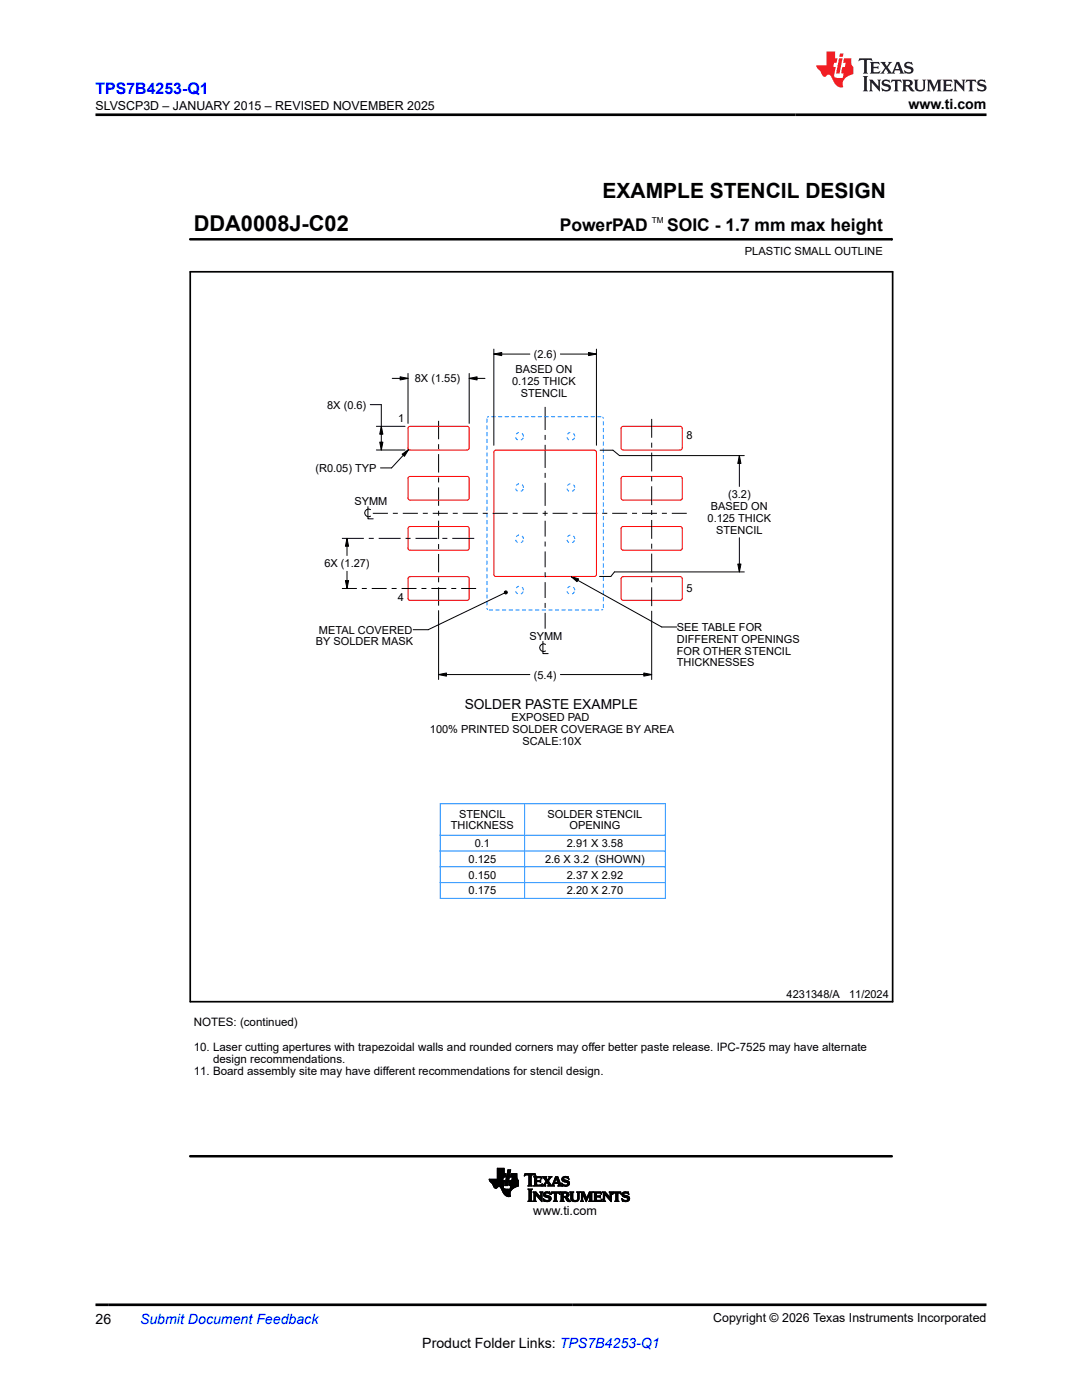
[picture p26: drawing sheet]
<svg xmlns="http://www.w3.org/2000/svg" width="216mm" height="279mm" viewBox="0 0 216 279" stroke-linecap="round" stroke-linejoin="round" font-family="sans-serif">
<defs><g id="words">
<text font-size="4.4" x="38.7" y="46.2">DDA0008J-C02</text>
<text font-size="4.2" x="120.2" y="39.5">EXAMPLE STENCIL DESIGN</text>
<g font-size="3.5">
<text x="111.7" y="46.2">PowerPAD</text>
<text x="133.1" y="46.2">SOIC - 1.7 mm max height</text>
</g>
<text font-size="3.2" fill="#00f" x="19" y="18.7">TPS7B4253-Q1</text>
<g font-size="2.8">
<text x="181.3" y="21.8">www.ti.com</text>
<text x="19" y="264.2">26</text>
<text x="84.3" y="269">Product Folder Links: TPS7B4253-Q1</text>
</g>
<text font-size="2.8" fill="#00f" x="27.9" y="264.2">Submit Document Feedback</text>
<text font-size="2.7" x="92.7" y="141.5">SOLDER PASTE EXAMPLE</text>
<g font-size="2.5">
<text x="19" y="21.9">SLVSCP3D – JANUARY 2015 – REVISED NOVEMBER 2025</text>
<text x="106.4" y="242.5">www.ti.com</text>
<text x="142.3" y="263.9">Copyright © 2026 Texas Instruments Incorporated</text>
</g>
<g font-size="2.3">
<text x="38.7" y="209.7">10. Laser cutting apertures with trapezoidal walls and rounded corners may offer better paste release. IPC-7525 may have alternate</text>
<text x="38.7" y="204.7">NOTES: (continued)</text>
<text x="38.7" y="214.6">11. Board assembly site may have different recommendations for stencil design.</text>
<text x="42.5" y="212.2">design recommendations.</text>
</g>
<g font-size="2.2">
<text x="148.6" y="50.9">PLASTIC SMALL OUTLINE</text>
<text x="106.5" y="71.4">(2.6)</text>
<text x="82.8" y="76.3">8X (1.55)</text>
<text x="102.2" y="76.8">0.125 THICK</text>
<text x="102.9" y="74.5">BASED ON</text>
<text x="65.3" y="81.5">8X (0.6)</text>
<text x="103.9" y="79.2">STENCIL</text>
<text x="79.4" y="84.3">1</text>
<text x="137" y="87.7">8</text>
<text x="62.9" y="94.2">(R0.05) TYP</text>
<text x="70.7" y="100.8">SYMM</text>
<text x="141.9" y="101.8">BASED ON</text>
<text x="145.3" y="99.4">(3.2)</text>
<text x="141.2" y="104.2">0.125 THICK</text>
<text x="142.9" y="106.5">STENCIL</text>
<text x="64.7" y="113.2">6X (1.27)</text>
<text x="79.4" y="119.9">4</text>
<text x="137" y="118.2">5</text>
<text x="135" y="125.9">SEE TABLE FOR</text>
<text x="63" y="128.8">BY SOLDER MASK</text>
<text x="63.6" y="126.5">METAL COVERED</text>
<text x="105.6" y="127.7">SYMM</text>
<text x="135" y="128.3">DIFFERENT OPENINGS</text>
<text x="135" y="130.6">FOR OTHER STENCIL</text>
<text x="106.5" y="135.4">(5.4)</text>
<text x="135" y="133">THICKNESSES</text>
<text x="102" y="143.9">EXPOSED PAD</text>
<text x="85.8" y="146.3">100% PRINTED SOLDER COVERAGE BY AREA</text>
<text x="104.3" y="148.7">SCALE:10X</text>
<text x="90" y="165.5">THICKNESS</text>
<text x="91.6" y="163.2">STENCIL</text>
<text x="109.3" y="163.2">SOLDER STENCIL</text>
<text x="113.7" y="165.5">OPENING</text>
<text x="93.5" y="172.2">0.125</text>
<text x="94.7" y="169.1">0.1</text>
<text x="108.8" y="172.2">2.6 X 3.2 (SHOWN)</text>
<text x="113.1" y="169.1">2.91 X 3.58</text>
<text x="93.5" y="178.5">0.175</text>
<text x="93.5" y="175.4">0.150</text>
<text x="113.1" y="178.5">2.20 X 2.70</text>
<text x="113.1" y="175.4">2.37 X 2.92</text>
<text x="157" y="199.1">4231348/A</text>
<text x="169.4" y="199.1">11/2024</text>
</g>
<text font-size="1.6" x="130" y="44.5">TM</text>
</g></defs>
<g fill="none" stroke="#000" stroke-width=".2">
<path d="M37.9 47.8h140.1M178 47.6v.4M78.3 75.5h3.1M79.8 75.2l1.6 .3-1.6 .3zM81.4 74.5v10M93.6 75.5l1.6-.3v.6zM93.6 74.5v10M93.6 75.5h3.2M98.5 70.7l1.6-.4v.7zM98.5 69.7v19.2M98.5 70.7h7.2M111.8 70.7h7.2"/>
<path d="M117.4 70.3l1.6 .4-1.6 .3zM119 69.7v19.2M73.9 80.8h2.2v9M75.1 89.8h5.7M75.1 85.1h5.7M75.8 88.2h.6l-.3 1.6zM76.1 85.1l.3 1.6h-.6zM80.2 90.6l1.3-.9-.8 1.4zM81.5 89.7l-3.4 3.7h-2.2M87.5 84v3.7M87.5 88.7v.9M87.5 90.6v3.7"/>
<path d="M87.5 95.3v1M87.5 97.3v3.6M108.8 81.2v4.6M108.8 86.8v1M108.8 88.8v4.6M108.8 94.4v1M108.8 96.4v4.6M119.7 89.8h2.6l1.3 1.1h24.9M130 83.6v3.8M130 88.3v1M130 90.3v3.8M130 95.1v1"/>
<path d="M130 97v3.8M147.5 90.9l.3 1.6h-.6zM147.5 90.9v6.2M68.2 107.4h4.4M68.2 117.4h3M68.9 115.9h.7l-.4 1.5zM69.2 107.4l.4 1.6h-.7zM69.2 107.4v3.5M69.2 114v3.4M72.2 117.4h1M73.4 101.1v2.4h1.1M73.6 107.4h1"/>
<path d="M73.9 101.7a.77 .77 0 0 0-1.1 .7 .77 .77 0 0 0 1.1 .6M74.2 117.4h3M74.4 102.4h3M75.6 107.4h4.3M78.1 117.4h1M78.4 102.4h1M80.1 117.4h3M80.4 102.4h3M80.9 107.4h1M82.9 107.4h4.4M84.1 117.4h1M84.4 102.4h1"/>
<path d="M86.1 117.4h3M86.3 102.4h3.1M87.5 101.9v1M87.5 103.9v3.7M87.5 108.6v1M87.5 110.6v3.6M87.5 115.2v1M87.5 117.2v3.7M88.3 107.4h1M90 117.4h1M90.3 107.4h4.3M90.3 102.4h1"/>
<path d="M92 117.4h3M92.3 102.4h3M96.3 102.4h1M98.3 102.4h3M100.6 118.4l-15.2 7.3h-3M100.6 118.1l.3-.2 .2 .1 .1 .2-.1 .3h-.2l-.3-.1zM102.3 102.4h1M104.3 102.4h3M108.3 102.4h1M108.8 101.9v1M108.8 103.9v3.2M108.8 108.1v1"/>
<path d="M108.8 110.1v3.1M108.8 114.2v1M108.8 116.2v3.1M110.3 102.4h2.9M113.9 115l1.5 .5-.3 .6zM113.9 115l18.1 10.1h3M114.2 102.4h1M116.2 102.4h3M120.2 102.4h1M122.2 102.4h2.9M126.1 102.4h1M128.1 102.4h3"/>
<path d="M130 101.8v1M130 103.8v3.7M130 108.5v1M130 110.5v3.7M130 115.2v1M130 117.2v3.8M132.1 102.4h1M134.1 102.4h2.9M147.2 112.6h.6l-.3 1.5zM147.5 107.3v6.8M148.5 114.1h-25.9l-.7 .9h-2.3M87.5 134.6l1.6-.3v.6z"/>
<path d="M87.5 121.9v13.7M87.5 134.6h18.2M108.3 128v2.4h1.1M108.8 120.3v1M108.8 122.3v3.2M108.9 128.6a.77 .77 0 0 0-1.2 .7 .77 .77 0 0 0 1.2 .6M111.8 134.6h18.2M128.5 134.3l1.5 .3-1.5 .3zM130 122v13.6M97.6 235.4h2.7M97.6 235.5h2.7M97.7 235.6h2.6"/>
<path d="M97.7 235.6h3l-.3 1.2M97.7 235.7h3M97.8 235.8h2.9M97.8 235.8h2.8M97.9 235.9h2.7M98 236h2.6M98.1 236.1h2.5M98.2 236.2h2.4M98.3 236.3h2.3M98.3 236.3h2.2M98.3 236.4h2.2M98.3 236.4l.3 .6 .3 .2"/>
<path d="M98.4 236.4h2.1M98.4 236.5h2.1M98.4 236.6h2.1M98.5 236.7h2M98.5 236.8h2M98.5 236.8h.9M98.6 236.9h.7M98.6 237h.6M98.7 237.1h.4M98.8 237.1h.3M98.9 237.2l.5-.4h.3l.7 1.2M99.2 235.3h1.1"/>
<path d="M99.2 235.3h1.2M99.2 235.2h1.2M99.2 235.1h1.2M99.2 235h1.2M99.2 234.2h1.8l-.2 .7h-1.6M99.2 234.9h1.6M99.2 234.8h1.6M99.2 234.8h1.7M99.2 234.7h1.7M99.2 234.6h1.7M99.2 234.5h1.7M99.2 234.4h1.7"/>
<path d="M99.2 234.3h1.7M99.2 234.3h1.8M99.2 234.1h1.4M99.2 234h1.4M99.2 233.9h1.4M99.2 233.8h1.4M99.2 233.7h1.4M99.2 233.6h1.4M99.2 233.5h1.4M99.2 233.4h1.4M99.2 233.3h1.4M99.2 233.2h1.4"/>
<path d="M99.7 236.8h.7M99.8 236.9h.6M99.9 236.9h.5M99.9 237h.5M99.9 237.1h.5M100 237.1h.5M100 237.2h.5M100 237.3h.6M100.1 237.3h.9M100.1 237.4h2.1M100.1 237.4h2M100.2 237.5h1.8"/>
<path d="M100.2 237.6h1.8M100.2 237.6h1.7M100.3 237.7h1.6M100.3 237.8h1.6M100.3 237.8h1.5M100.3 235.4l-2.7-.1 .1 .4 .6 .7M100.3 237.9h1.5M100.4 237.9h1.4M100.4 238h1.4M100.4 234.9l-.1 .7M100.4 238l.7 .7h.8h-.9M100.4 236.8l.1 .3 .2 .2h1.5"/>
<path d="M100.4 238.1h1.4M100.5 238.1h1.3M100.5 238.2h1.3M100.6 238.3h1.2M100.6 234.2v-1.1h-1.4v2.2M100.7 238.4h1.1M100.7 236.6h.6M100.8 236.5h.5M100.8 236.4h.5M100.8 238.5h1M100.8 236.3h.5M100.8 236.3h.6"/>
<path d="M100.8 236.2h.6M100.8 236.1h.6M100.9 236h.5M100.9 238.6h.9M100.9 235.9h.5M100.9 235.8h.5M100.9 235.8h.6M100.9 235.7h.6M100.9 235.6h.6M101 235.5h.5M101 235.4h.5M101 235.3h.5"/>
<path d="M101 235.3h.6M101 235.2h.6M101 235.1h.6M101.1 235h.5M101.1 234.9h.5M101.1 234.8h.5M101.1 234.8h.6M101.1 234.7h.6M101.1 234.6h.6M101.2 234.5h.5M101.2 234.4h.5M101.2 234.3h.5"/>
<path d="M101.2 234.2h.6l-.5 2.4h-.6zM101.3 233.9h.5M101.3 233.8h.5M101.3 233.7h.6M101.3 233.6h.6M101.3 233.5h.6M101.4 233.5h.5l-.1 .5h-.6zM101.5 238.8h.1M101.6 236.5h1.9M101.6 236.4h1.9M101.6 236.4v.2h.3M101.6 236.4h1.8"/>
<path d="M101.6 236.6h1.8M101.6 236.3h1.9M101.6 236.3v.1M101.6 236.3h1.8M101.6 236.2h1.8M101.6 236.1h1.9M101.6 236h1.8M101.7 235.9h1.7M101.7 235.9h1.8M101.7 235.8h1.8M101.7 235.7h1.7M101.8 238.2l.1 .5-.7 .1"/>
<path d="M101.8 237.3h.5M101.8 237.2h.6M101.8 237.1h.7M101.8 237.1h.8M101.8 237h.9M101.9 236.9h.9M101.9 234.9h1.2M101.9 236.9h1M101.9 234.8h1.2M101.9 236.8h1.2M101.9 236.8h1.4M101.9 234.7h1.2"/>
<path d="M101.9 236.7h1.5M101.9 234.6h1.2M101.9 236.6h1.5M101.9 236.6l-.1 .7M101.9 234.5h1.2M102 234.4h1.1M102 234.3h1.1M102.1 235.6h1.3M102.1 235.5h1.3M102.2 235.4h1.1M102.2 235.3h1M102.2 235.2h1"/>
<path d="M102.2 235.1h1M102.2 235.1h.9M102.2 235h.9M102.3 234.9l-.2 .7M102.4 237.2l-.5 .5-.1 .5M103.1 234.9h-1.2l.1-.7h1.1v.9l.4 .5v1.1M103.4 236.7l-1 .5M103.4 235.6h-1.7l-.1 .7M104.6 234.6h.1M104.6 234.5h.2M104.7 234.5h2.2M104.7 234.4h2.1"/>
<path d="M104.7 234.3h2.1M105.4 236.7h.8M105.4 239.7h.8M105.4 237.4h.8M105.5 239.7h.6M105.5 236.6h.5M105.5 234.5h.5M105.5 237.5h.5M105.5 236.5h.5M105.5 234.6l-.4-.1-.5 .2 .2-.5h2l.1 .5-.5-.2h-.4v.1M105.5 236.4l-.2 .3M105.5 236.4h.5"/>
<path d="M105.5 236.3h.5M105.5 236.2h.5M105.5 236.1h.5M105.5 236h.5M105.5 235.9h.5M105.5 235.8h.5M105.5 235.7h.5M105.5 235.6h.5M105.5 235.5h.5M105.5 235.4h.5M105.5 235.3h.5M105.5 235.2h.5"/>
<path d="M105.5 235.1h.5M105.5 235h.5M105.5 234.9h.5M105.5 234.8h.5M105.5 234.7h.5M105.5 234.6h.5M105.5 234.6v1.8M105.6 239.6h.4M105.6 237.5h.4M105.6 239.5l-.2 .3h.8l-.2-.3h-.4v-2l-.2-.2h.8l-.2 .2v2M105.6 239.4h.4M105.6 239.3h.4"/>
<path d="M105.6 239.2h.4M105.6 239.1h.4M105.6 239h.4M105.6 238.9h.4M105.6 238.8h.4M105.6 238.7h.4M105.6 238.6h.4M105.6 238.5h.4M105.6 238.4h.4M105.6 238.3h.4M105.6 238.2h.4M105.6 238.1h.4"/>
<path d="M105.6 238h.4M105.6 237.9h.4M105.6 237.8h.4M105.6 237.7h.4M105.6 237.6h.4M106 236.4l.2 .3M106 234.6v1.8M106.4 239.7h.6M106.4 237.9h.5M106.5 238h.5M106.5 236.7h1.6M106.5 239.7h.4"/>
<path d="M106.5 238.1h.6M106.5 239.6h.3M106.6 234.9h1.4M106.6 239.4h.2M106.6 239.3h.2M106.6 239.2h.2M106.6 239.1h.2M106.6 239h.2M106.6 238.9h.2M106.6 238.8h.2M106.6 238.7h.2M106.6 238.6h.2"/>
<path d="M106.6 238.5h.2M106.6 238.4h.2M106.6 238.3h.7M106.6 238.2h.7M106.6 238.2h.6M106.6 236.6h1.5M106.7 235h1.3M106.7 236.5h.4M106.7 235.1h.4M106.7 236.4l-.2 .3M106.7 235.6h1l.2-.2v.6l-.2-.2-1 .1M106.7 236.4h.4"/>
<path d="M106.7 236.3h.4M106.7 236.2h.4M106.7 236.1h.4M106.7 236h.4M106.7 235.8h1.2M106.7 235.7h1.2M106.7 235.5h.4M106.7 235.4h.4M106.7 235.3h.4M106.7 235.2h.4M106.7 234.5h.2M106.8 239.5v-1.1l1.4 1.4v-1.7l.1-.2h-.6l.2 .2v.9l-1-1.1h-.5l.2 .2v1.5l-.2 .2h.6l-.2-.3h-.2"/>
<path d="M106.8 234.6h.1M106.9 238.4h.5M106.9 238.5h.6M107 238.6h.6M107.1 235.2l.6-.2 .4 .3M107.1 235.8v.7h.8l.3-.3-.2 .5h-1.5M107.1 235.2v.4M107.1 238.7h.5M107.2 238.8h.5M107.3 238.9h.5M107.3 238.9h.9M107.4 239h.8"/>
<path d="M107.5 239.1h.7M107.6 239.2h.6M107.6 239.3h.6M107.7 235.6h.2M107.7 239.4h.5M107.7 237.9h.6M107.7 235.9h.2M107.8 236.5h.3M107.8 239.5h.4M107.8 235.5h.1M107.8 236h.1M107.8 235.1h.3"/>
<path d="M107.8 238h.4M107.9 239.6h.3M107.9 238.1h.3M107.9 238.2h.3M107.9 238.9h.3M107.9 238.8h.3M107.9 238.7h.3M107.9 238.6h.3M107.9 238.5h.3M107.9 238.4h.3M107.9 238.3h.3M108 239.7h.2"/>
<path d="M108 235.2h.1M108 236.4h.2M108.1 235.2h.1M108.1 235.3l-.1-.5h-1.5l.2 .2v1.4M108.1 236.3h.1M108.2 236.7h.7M108.3 234.9h.7M108.4 236.6h.3M108.4 235h.6M108.4 239.3h.2M108.4 239.4h.3M108.4 238.4l.2 .4 .9 .3 .1 .2"/>
<path d="M108.4 238.4h.4M108.4 238.3h.4M108.4 238.5h.5M108.5 239.5h.3M108.5 238.2h.3M108.5 236.5h.3M108.5 238.6h.8M108.5 235.1h.5M108.5 239.6h.6M108.5 238.2h.4M108.5 239.7h1.3M108.5 238.7h1.1"/>
<path d="M108.5 236.4h.3l.1 .3M108.5 239.7h.1M108.5 235.2h.5M108.6 238.1h1.2M108.6 236.3h.3M108.6 238.8h1.2M108.6 235.2h.5M108.7 238h1M108.7 236.2h.2M108.7 235.3h.5M108.7 236.1h.3M108.7 238.9h1.2"/>
<path d="M108.7 235.4h.5M108.8 236h.2M108.8 235.5h.7M108.8 236.4l.3-.5 .4 .6-.2 .2M108.8 239.7h.8M108.8 237.9h.6M108.8 236h.8M108.8 235.6h.7M108.9 235.9h.6M108.9 235.7h.5M109 235.8h.5M109 235.8l-.5 .7-.3 .2"/>
<path d="M109 238.9h.9M109.2 236h.5M109.2 236.1h.5M109.3 239.6h.5M109.3 236.2h.5M109.3 236.7h1.3zM109.3 235.4h.3M109.4 236.3h.4M109.4 239h.5M109.4 235.3h.3M109.4 235.7l.5 .7M109.4 236.4h.5"/>
<path d="M109.5 235.2h.2M109.5 238.2h.3M109.5 236.5h.5M109.5 236.6h.5M109.5 239.5h.4M109.5 235.2h.3M109.5 239.1h.5M109.6 234.9h.5M109.6 239.4h.3M109.6 235.1h.3M109.6 239.2h.4M109.6 239.3l-.1 .2-.4 .1-.7-.4 .1 .6 .2-.1 .5 .1"/>
<path d="M109.6 239.3h.4M109.6 237.9h.1M109.6 235h.3M109.6 238.2h.2M109.7 238.3h.1M109.8 238.4l-.6-.3-.4 .2 .2 .2 .8 .3 .2 .4M109.8 238.4l-.1-.5-.6-.1-.5 .2-.2 .4M109.9 236.4l.2 .2 .1-.1 .7-1.7h.4l.6 1.7 .2 .2M109.9 238.4l.2-.5h1.5l.1 .5M109.9 238.3h.1M110 238.2h.1M110 239.2l-.2 .5-.6 .1"/>
<path d="M110 238.2h.2M110 238.1h1.7M110 238h1.6M110.1 237.9h1.5M110.1 236.6h.4M110.1 234.9l-.7 .8M110.2 234.9l-.7-.1 .1 .2-.3 .5-.3-.5 .1-.2h-.9l.8 1M110.2 236.5h.3M110.2 236.4h.3M110.3 236.3h.2M110.3 236.2h1.5M110.4 236.1h1.4"/>
<path d="M110.4 236h1.4M110.4 239.7h.8M110.4 236h1.3M110.5 235.9h.2M110.5 235.8h.2M110.5 236.4l.1 .3M110.5 235.7h.3M110.6 235.6h.2M110.6 239.7h.5M110.6 236.2l-.1 .2M110.6 235.5h.2M110.6 238.2v-.1h-.3l-.4 .3"/>
<path d="M110.6 239.6h.4M110.6 238.2h.4M110.6 238.2v1.4l-.2 .2h.8l-.2-.3h-.4M110.6 239.4h.4M110.6 239.3h.4M110.6 239.2h.4M110.6 239.1h.4M110.6 239h.4M110.6 238.9h.4M110.6 238.8h.4M110.6 238.7h.4M110.6 238.6h.4"/>
<path d="M110.6 238.5h.4M110.6 238.4h.4M110.6 238.3h.4M110.6 235.4h.3M110.7 235.3h.2M110.7 236l.3-.9 .3 .9M110.7 235.2h.2M110.7 235.2h.7M110.8 235.1h.6M110.8 235h.6M110.8 234.9h.5M111 235.2h.5"/>
<path d="M111.1 235.3h.4M111.1 235.4h.4M111.1 235.5h.5M111.2 235.6h.4M111.2 235.7h.4M111.2 235.8h.5M111.2 235.9h.5M111.3 236.7h.8M111.4 236.2v.2M111.4 236.3h.5M111.4 236.4h.5M111.4 236.4l-.1 .3"/>
<path d="M111.5 238.2h.2M111.5 236.6h.5M111.5 236.5h.4M111.6 238.2h.1M111.7 238.3h.1M111.7 238.4l-.3-.3h-.4v1.4M111.8 239.7h.8M111.8 237.9h1.2M111.9 238h1.4M111.9 239.7h.5M112 238.1h1.4M112 239.6h.4"/>
<path d="M112 238.2v1.4l-.2 .2h.8l-.2-.3h-.4M112 239.4h.4M112 239.3h.4M112 239.2h.4M112 239.1h.4M112 239h.4M112 238.9h1.1M112 238.9h1.2M112 238.8h1.4M112 238.7h.4M112 238.6h.4M112 238.5h.4"/>
<path d="M112 238.4h.4M112 238.3h.4M112 238.2h.4M112 238.2l-.2-.3h1.2l.4 .2 .1 .3M112.1 236.2h.1M112.1 236.1h.1M112.1 236.3h.2M112.1 235.3l.2 .4 .9 .3 .1 .2M112.1 235.3h.4M112.1 235.4h.4M112.1 235.2h.4M112.1 236.4h.3"/>
<path d="M112.1 235.5h.7M112.2 236.5h.4M112.2 235.6h1M112.2 236.6h1.3M112.2 235.1h.4M112.2 236.7h.1M112.2 235.7h1.2M112.2 235h1.2M112.4 235.8h1.1M112.4 234.9h1M112.4 238.3v-.2h.5l.2 .3M112.4 238.3v.5l.5-.1 .2-.3"/>
<path d="M112.4 236.7h.9M112.5 235.3v-.2l.4-.1 .6 .3M112.5 235.2l.1 .3 .9 .2 .1 .4M112.6 235.9h1M112.6 234.8h.4M112.7 236.7h.3M112.8 239h.5M112.9 239.1h.4M112.9 239.2h.5M113 239.3h.4M113 236h.6M113 238.2h.5"/>
<path d="M113 238.7h.4M113 239.4h.5M113 239.4l.4 .4 .5-.1M113 239.4l-.2-.4h-.4v.5M113 238.9l.4 .3M113 238.9h.1M113 239.5h.6M113 238.6h.5M113.1 236.5h.4M113.1 238.5h.4M113.1 238.3h.4M113.1 235.1h.3"/>
<path d="M113.1 238.4h.4M113.1 239.6h.5M113.2 239.7h.5M113.2 236h.4M113.2 236.4h.4M113.3 236.1h.3M113.3 236.3h.3M113.3 235.2h.2M113.3 239.7h.6M113.4 235.2h.1M113.4 239.2l.5 .6M113.5 235.3h.1"/>
<path d="M113.5 235.3l-.1-.5h-.6l-.5 .1-.2 .4M113.5 238.4l-.1 .3-.4 .2M113.6 236.2h-.3l-.1 .2-.4 .1-.7-.4 .1 .6 .2-.1M113.6 236.1v.3l-.3 .3-.5 .1-.4-.2M113.7 237.9h.8M113.8 238h.6M113.9 238.1h.4M113.9 239.1h.4M113.9 239h.4M113.9 238.9h.4M113.9 238.8h.4M113.9 238.7h.4"/>
<path d="M113.9 238.6h.4M113.9 238.5h.4M113.9 238.4h.4M113.9 238.3h.4M113.9 238.2h.4M113.9 239.2h.4M113.9 239.3h.4M113.9 239.4h.4M114 239.5h.4M114 239.6h.6M114.1 239.7h1.2M114.3 239.1v-1l.2-.2h-.8l.2 .2v1.1"/>
<path d="M114.3 239.1l.1 .4 .3 .1 .5-.1 .1-.4M114.3 239.7h.9M115 239.6h.4M115.1 237.9h.6M115.2 239.5h.3M115.2 238h.4M115.2 239.4h.3M115.3 239.3h.2M115.3 238.1h.3M115.3 239.2h.2M115.3 239.1v-1l-.2-.2h.6l-.2 .2v1M115.3 239.1h.2"/>
<path d="M115.3 239h.2M115.3 238.9h.2M115.3 238.8h.2M115.3 238.7h.2M115.3 238.6h.2M115.3 238.5h.2M115.3 238.4h.2M115.3 238.3h.2M115.3 238.2h.2M115.5 239.1l-.2 .6-.6 .1-.6-.1-.2-.5M115.8 239.7h.6M115.8 237.9h.7"/>
<path d="M115.9 238h.7M116 239.7h.3M116 238.1h.6M116 239.6h.3M116 239.5h.3M116 239.4h.3M116 239.3h.3M116 239.2h.3M116 239.1h.3M116 239h.3M116 238.9h.3M116 238.8h.3"/>
<path d="M116 238.7h.3M116 238.6h.3M116 238.5h.3M116 238.4h.3M116 238.3h.7M116 238.2h.7M116 238.2h.6M116.3 239.5v-1.2l.6 1.5 .8-1.5v1.3l-.2 .2h.8l-.2-.3h-.4M116.3 238.4h.5M116.4 238.5h.4M116.4 238.6h.4M116.4 238.7h.5"/>
<path d="M116.5 238.8h.4M116.5 238.9h.5M116.6 238.9h.4M116.6 239h.4M116.6 239.1h.7M116.7 239.2h.6M116.7 239.3h.5M116.8 239.4h.4M116.8 239.5h.3M116.8 239.6h.3M116.9 239.7h.2M116.9 239.7h.1"/>
<path d="M117.1 239h.2M117.1 238.9h.3M117.2 238.9h.2M117.2 238.8h.2M117.3 238.7h.2M117.3 238.6h.2M117.3 238.5h.3M117.4 238.4h.2M117.4 238.3h.7M117.4 238.2h.7M117.5 238.2h.6M117.5 239.7h.8"/>
<path d="M117.5 238.1h.6M117.6 238h.6M117.6 237.9h.7M117.6 239.7h.5M117.7 239.6h.4M117.7 239.4h.4M117.7 239.3h.4M117.7 239.2h.4M117.7 239.1h.4M117.7 239h.4M117.7 238.9h.4M117.7 238.8h.4"/>
<path d="M117.7 238.7h.4M117.7 238.6h.4M117.7 238.5h.4M117.7 238.4h.4M118.1 239.5v-1.4l.2-.2h-.7l-.5 1.2-.6-1.2h-.7l.2 .2v1.5l-.2 .2h.6l-.1-.3M118.4 239.7h1.6M118.4 237.9h1.5M118.5 238h1.4M118.6 239.7h1.4M118.6 238.1h1.4M118.6 239.6h1.5M118.6 239.5h.4"/>
<path d="M118.6 238.2h.4M118.6 239.4h.4M118.6 239.3h.4M118.6 239.2h.4M118.6 239.1h.4M118.6 239h.4M118.6 238.9h.4M118.6 238.9h1.2M118.6 238.8h1.2M118.6 238.7h1.2M118.6 238.6h.4M118.6 238.5h.4"/>
<path d="M118.6 238.4h.4M118.6 238.3h.4M119.5 238.7l.3-.2v.5l-.1-.1h-.7v.6l.2 .1M119.7 238.9h.1M119.7 238.6h.1M119.8 238.2h.2M119.9 239.5h.2M119.9 238.2h.1M120 238.3h.1M120 238.3l-.1-.4h-1.5l.2 .2v1.4l-.2 .3h1.6l.1-.5M120 238.3l-.3-.2h-.6l-.1 .6M120 239.4h.1"/>
<path d="M120.1 239.3l-.5 .3M120.1 239.3h.1M120.2 239.7h.6M120.2 237.9h.6M120.3 238h.6M120.3 239.7h.4M120.4 238.1h.5M120.4 239.6h.3M120.4 238.2h.6M120.4 239.4h.2M120.4 239.3h.2M120.4 239.2h.2"/>
<path d="M120.4 239.1h.2M120.4 239h.2M120.4 238.9h.2M120.4 238.8h.2M120.4 238.7h.2M120.4 238.6h.2M120.4 238.5h.2M120.4 238.4h.2M120.4 238.3h.8M120.4 238.2h.7M120.6 238.4v1.1M120.7 238.4l1.3 1.4v-1.7l.2-.2h-.6l.1 .2v.9l-.9-1.1h-.6l.2 .2v1.4l-.2 .3h.6l-.2-.3h-.2"/>
<path d="M120.7 238.4h.5M120.8 238.5h.5M120.9 238.6h.5M120.9 238.7h.6M121 238.8h.6M121.1 238.9h.5M121.2 238.9h.8M121.2 239h.8M121.3 239.1h.7M121.4 239.2h.6M121.5 239.3h.5M121.6 239.4h.4"/>
<path d="M121.6 237.9h.6M121.6 239.5h.4M121.7 238h.4M121.7 239.6h.3M121.7 238.1h.3M121.7 238.9h.3M121.7 238.8h.3M121.7 238.7h.3M121.7 238.6h.3M121.7 238.5h.3M121.7 238.4h.3M121.7 238.3h.3"/>
<path d="M121.7 238.2h.3M121.8 239.7h.2M121.9 239.7h.1M122.2 238.4l.3-.3h.4v1.5l-.2 .2h.8l-.2-.3h-.4M122.2 238.4l.1-.5h1.6l.1 .5M122.2 238.3h.1M122.2 238.2h.2M122.2 238.2h.3M122.3 238.1h1.6M122.3 238h1.6M122.3 237.9h1.6M122.7 239.7h.8"/>
<path d="M122.8 239.7h.5M122.9 239.6h.4M122.9 238.2h.4M122.9 239.4h.4M122.9 239.3h.4M122.9 239.2h.4M122.9 239.1h.4M122.9 239h.4M122.9 238.9h.4M122.9 238.8h.4M122.9 238.7h.4M122.9 238.6h.4"/>
<path d="M122.9 238.5h.4M122.9 238.4h.4M122.9 238.3h.4M123.7 238.2h.2M123.8 238.2h.2M123.9 238.3h.1M124 238.4l-.4-.3h-.3v1.4M124.1 239.3h.1M124.1 239.4h.2M124.1 238.4l.2 .4 .9 .3 .1 .2M124.1 238.4h.4M124.1 238.3h.4"/>
<path d="M124.1 238.5h.5M124.1 239.5h.4M124.1 238.2h.4M124.1 238.6h.8M124.2 239.6h.6M124.2 238.2h.3M124.2 239.7h1.2M124.2 238.7h1.1M124.2 239.7h.1M124.2 238.1h1.2M124.3 238.8h1.1M124.3 238h1.1"/>
<path d="M124.4 238.9h1.1M124.5 239.7h.8M124.5 237.9h.6M124.7 238.9h.9M125 239.6h.5M125 239h.6M125.1 238.2h.3M125.2 239.5h.4M125.2 239.1h.4M125.2 239.4h.4M125.3 239.2h.3M125.3 239.3l-.1 .2-.4 .1-.7-.4 .1 .6 .2-.1 .5 .1"/>
<path d="M125.3 239.3h.3M125.3 237.9h.1M125.3 238.2h.2M125.4 238.3h.1M125.5 238.4l-.6-.3-.4 .2 .1 .2 .8 .3 .2 .4M125.5 238.4l-.1-.5-.6-.1-.5 .2-.2 .4M125.6 239.2l-.2 .5-.5 .1"/>
</g>
<g fill="#000">
<path d="M79.8 75.2l1.6 .3-1.6 .3zM93.6 75.5l1.6-.3v.6zM98.5 70.7l1.6-.4v.7zM117.4 70.3l1.6 .4-1.6 .3zM75.8 88.2h.6l-.3 1.6zM76.1 85.1l.3 1.6h-.6zM80.2 90.6l1.3-.9-.8 1.4zM147.5 90.9l.3 1.6h-.6zM68.9 115.9h.7l-.4 1.5zM69.2 107.4l.4 1.6h-.7zM100.6 118.1l.3-.2 .2 .1 .1 .2-.1 .3h-.2l-.3-.1zM113.9 115l1.5 .5-.3 .6z"/>
<path d="M147.2 112.6h.6l-.3 1.5zM87.5 134.6l1.6-.3v.6zM128.5 134.3l1.5 .3-1.5 .3z"/>
</g>
<path d="M38 54.2h140.1v145.7h-140.1z" fill="none" stroke="#000" stroke-width=".34"/>
<g fill="none" stroke="#0080ff" stroke-width=".2">
<path d="M97.2 83.5v.9M97.2 84.9v.8M97.2 86.2v.9M97.2 87.6v.8M97.2 88.9v.9M97.2 90.3v.8M97.2 91.6v.9M97.2 93v.8M97.2 94.3v.9M97.2 95.7v.8M97.2 97v.9M97.2 98.4v.8"/>
<path d="M97.2 99.7v.9M97.4 83.2l-.2 .1M97.4 83.2h.1M97.5 83.2h-.1M97.5 83.2h.1M97.6 83.2h-.1M98.1 83.2h.8M99.4 83.2h.8M100.7 83.2h.8M102 83.2h.8M103.4 83.2h.8M104.7 83.2h.8"/>
<path d="M106 83.2h.8M107.3 83.2h.8M108.6 83.2h.8M110 83.2h.8M111.3 83.2h.8M112.6 83.2h.8M113.9 83.2h.8M115.2 83.2h.8M116.6 83.2h.8M117.9 83.2h.8M119.2 83.2h.8M120.2 83.2h.1"/>
<path d="M120.2 83.2l.1 .1M120.3 83.3h.1M120.3 83.3l.1 .1M120.4 83.4h.1M120.4 83.4v.1M120.4 83.5h.1M120.4 84.1v.8M120.4 85.4v.8M120.4 86.8v.8M120.4 88.1v.8M120.4 89.5v.8M120.4 90.8v.8"/>
<path d="M120.4 92.2v.8M120.4 93.5v.8M120.4 94.9v.8M120.4 96.2v.8M120.4 97.6v.8M120.4 98.9v.8M97.2 101.1v.8M97.2 102.4v.9M97.2 103.8v.8M97.2 105.1v.9M97.2 106.5v.8M97.2 107.8v.9"/>
<path d="M97.2 109.2v.8M97.2 110.5v.9M97.2 111.9v.8M97.2 113.2v.9M97.2 114.6v.8M97.2 115.9v.9M97.2 117.3v.8M97.2 118.6v.9M97.2 120v.8M120.4 100.3v.8M120.4 101.6v.8M120.4 103v.8"/>
<path d="M120.4 104.3v.8M120.4 105.7v.8M120.4 107v.8M120.4 108.4v.8M120.4 109.7v.8M120.4 111.1v.8M120.4 112.4v.8M120.4 113.8v.8M120.4 115.1v.8M120.4 116.5v.8M120.4 117.8v.8M120.4 119.2v.8"/>
<path d="M97.2 121.3v.2M97.2 121.5h.1M97.2 121.5v.1M97.2 121.6h.1M97.3 121.6h.1M97.3 121.6v.1M97.3 121.7h.1M97.6 121.7h.7M98.9 121.7h.8M100.2 121.7h.8M101.5 121.7h.8M102.8 121.7h.8"/>
<path d="M104.2 121.7h.7M105.5 121.7h.8M106.8 121.7h.8M108.1 121.7h.8M109.4 121.7h.8M110.8 121.7h.7M112.1 121.7h.8M113.4 121.7h.8M114.7 121.7h.8M116 121.7h.8M117.4 121.7h.7M118.7 121.7h.8"/>
<path d="M120 121.7h.1M120.1 121.7h-.1M120.1 121.7h.1M120.3 121.6l-.2 .1M120.4 120.5v.8M87.8 160.4h45v18.9h-45zM87.8 176.1h45M87.8 173h45M87.8 169.8h45M87.8 166.7h45M104.7 160.4v18.9"/>
</g>
<path d="M37.9 47.8h140.1M37.9 230.8h140.1" fill="none" stroke="#000" stroke-width=".5"/>
<path d="M81.5 95.3l.3-.2h11.6l.2 .4v4.1l-.4 .2h-11.6l-.2-.4zM81.5 85.3l.3-.2h11.6l.2 .4v4.1l-.4 .2h-11.6l-.2-.4zM98.6 90l.3-.2h19.7l.4 .2v24.7l-.2 .3h-19.9l-.3-.2zM124.1 95.1h11.8l.2 .4v4.1l-.4 .2h-11.6l-.2-.4v-3.9zM124.1 85.1h11.8l.2 .4v4.1l-.4 .2h-11.6l-.2-.4v-3.9zM81.5 105.3l.3-.2h11.6l.2 .4v4.1l-.4 .2h-11.6l-.2-.4zM81.6 115.1h11.8l.2 .4v4.1l-.4 .2h-11.5l-.3-.4v-3.9zM124.1 115.1h11.8l.2 .4v4.1l-.4 .2h-11.6l-.2-.4v-3.9zM124.1 105.1h11.8l.2 .4v4.1l-.4 .2h-11.6l-.2-.4v-3.9z" fill="none" stroke="#f00" stroke-width=".2"/>
<g fill="none" stroke="#0080ff" stroke-width=".2" stroke-dasharray=".7 .7" stroke-linecap="butt">
<circle cx="103.7" cy="87.1" r=".79"/>
<circle cx="103.7" cy="97.3" r=".79"/>
<circle cx="113.9" cy="87.1" r=".79"/>
<circle cx="113.9" cy="97.3" r=".79"/>
<circle cx="103.7" cy="107.6" r=".79"/>
<circle cx="103.7" cy="117.8" r=".79"/>
<circle cx="113.9" cy="107.6" r=".79"/>
<circle cx="113.9" cy="117.8" r=".79"/>
</g>
<path d="M171.5 11.6l-.2 .6 .5-.2h.6v.1v2.2l-.2 .4h1l-.2-.4v-2.2v-.1h.5l.6 .2-.2-.6zM173.6 12.4l.2 .3v1.6l-.2 .4h1.9l.1-.6a1.08 1.08 0 0 1-1.3 .2v-.7h.6l.4 .2v-.7l-.4 .2h-.6v-.5l.2-.2a1 1 0 0 1 1 .3l-.1-.5zM175.7 12.4l.9 1.1-1 1.2h.9l-.2-.2 .5-.8 .4 .8-.2 .2h1.6l-.2-.2 .2-.5h.9l.1 .5-.1 .2h.9l-.2-.4-.8-1.9h-.5l-.9 2.1-.9-1.1 .9-1h-.8l.2 .2-.4 .6-.4-.6 .2-.2zM179 12.8l.4 1h-.7zM180.7 12.5a.65 .65 0 0 0-.2 .7 .65 .65 0 0 0 .6 .5l.6 .1 .1 .3a.79 .79 0 0 1-.7 .4 .79 .79 0 0 1-.7-.5l.1 .7 .2-.1a.93 .93 0 0 0 1.1 0 .93 .93 0 0 0 .4-.9 1.46 1.46 0 0 0-1.2-.6l-.1-.3a1.09 1.09 0 0 1 1.2 .2l-.2-.6-.1 .1-.5-.2zM172.2 15.2l.2 .4v2.2l-.2 .4h1l-.2-.4v-2.2l.2-.4zM173.4 15.9l.2 .4v1.5l-.2 .4h.8l-.3-.4 .1-1.3 1.6 1.8v-2l.2-.4h-.7l.1 .2 .1 1.1-1.2-1.3zM176.2 16a.65 .65 0 0 0-.2 .8 .65 .65 0 0 0 .6 .4l.6 .2 .1 .2a.79 .79 0 0 1-.7 .4 .79 .79 0 0 1-.7-.5l.1 .7 .2-.1a.93 .93 0 0 0 1.1 .1 .93 .93 0 0 0 .4-1 1.46 1.46 0 0 0-1.2-.5l-.1-.4a1.09 1.09 0 0 1 1.2 .2l-.1-.6-.2 .1-.5-.1zM177.9 15.9l-.1 .6a.63 .63 0 0 1 .8-.3v1.6l-.3 .4h1l-.2-.4v-1.6a.66 .66 0 0 1 .8 .3l-.1-.6zM180 15.9l.2 .4v1.5l-.2 .4h1l-.2-.2-.1-.7h.5l.1 .2a.79 .79 0 0 0 1.2 .6l-1-.9a.61 .61 0 0 0 .6-.6 .61 .61 0 0 0-.5-.7zM180.8 16.2h.1a.47 .47 0 0 1 .5 .1 .47 .47 0 0 1 .1 .5l-.1 .1-.7 .1zM182.3 15.9l.2 .2a2.27 2.27 0 0 0 .4 2 1.04 1.04 0 0 0 1.7-.7v-1.3l.2-.2h-.8l.2 .4v1.1a.6 .6 0 0 1-.6 .6 .6 .6 0 0 1-.6-.6v-1.1l.3-.4zM184.9 15.9l.2 .4v1.5l-.2 .4h.8l-.3-.4v-1.4l.9 1.9 .9-1.9v1.4l-.3 .4h1l-.2-.4v-1.5l.2-.4h-.8l-.7 1.5-.6-1.5zM188.1 15.9l.2 .4v1.5l-.2 .4h1.9l.1-.6a1.09 1.09 0 0 1-1.3 .2v-.7h.6l.4 .2v-.6l-.4 .2h-.6v-.6l.2-.1a1.01 1.01 0 0 1 1 .3l-.1-.6zM190.2 15.9l.3 .4v1.5l-.3 .4h.8l-.2-.4v-1.3l1.6 1.8v-2l.2-.4h-.7l.2 .2v1.1l-1.2-1.3zM192.8 15.9l-.1 .6a.63 .63 0 0 1 .8-.3v1.6l-.3 .4h1l-.2-.4v-1.6a.66 .66 0 0 1 .8 .3l-.1-.6zM195.2 16a.65 .65 0 0 0-.2 .8 .65 .65 0 0 0 .6 .4l.6 .2 .2 .2a.79 .79 0 0 1-.7 .4 .79 .79 0 0 1-.7-.5l.1 .7 .2-.1a.93 .93 0 0 0 1 .1 .93 .93 0 0 0 .5-1 1.46 1.46 0 0 0-1.3-.5v-.4a1.09 1.09 0 0 1 1.2 .2l-.2-.6-.2 .1-.5-.1z" fill="#231f20"/>
<path d="M164.9 10.3v2.7h-2l.1 .4 .8 1a.95 .95 0 0 0 1 .9 .59 .59 0 0 1 .5-.4 .59 .59 0 0 1 .5 .3l.4 .8a1.59 1.59 0 0 0 2.1 1.4 1.61 1.61 0 0 1 1-2.3l1-.3-.1-1.5a1.59 1.59 0 0 1-.3-1.7h-1.5l-.2 .9h.6l-.2 .9h-.5l-.2 .9v.3l.4 .1-.1 .9h-.7a.73 .73 0 0 1-1-.7l.3-1.5h-.5l.1-.9h.5l.2-.9h-.5v-1.3zM167.4 11.6l-.6 3.1h.7l.6-3.1zM167.6 10.7l-.1 .6h.7l.1-.6z" fill="#ed1c24"/>
<path d="M19 22.9h177.8M19 260.4h177.8" fill="none" stroke="#000" stroke-width=".53"/>
<use href="#words"/>
</svg>
